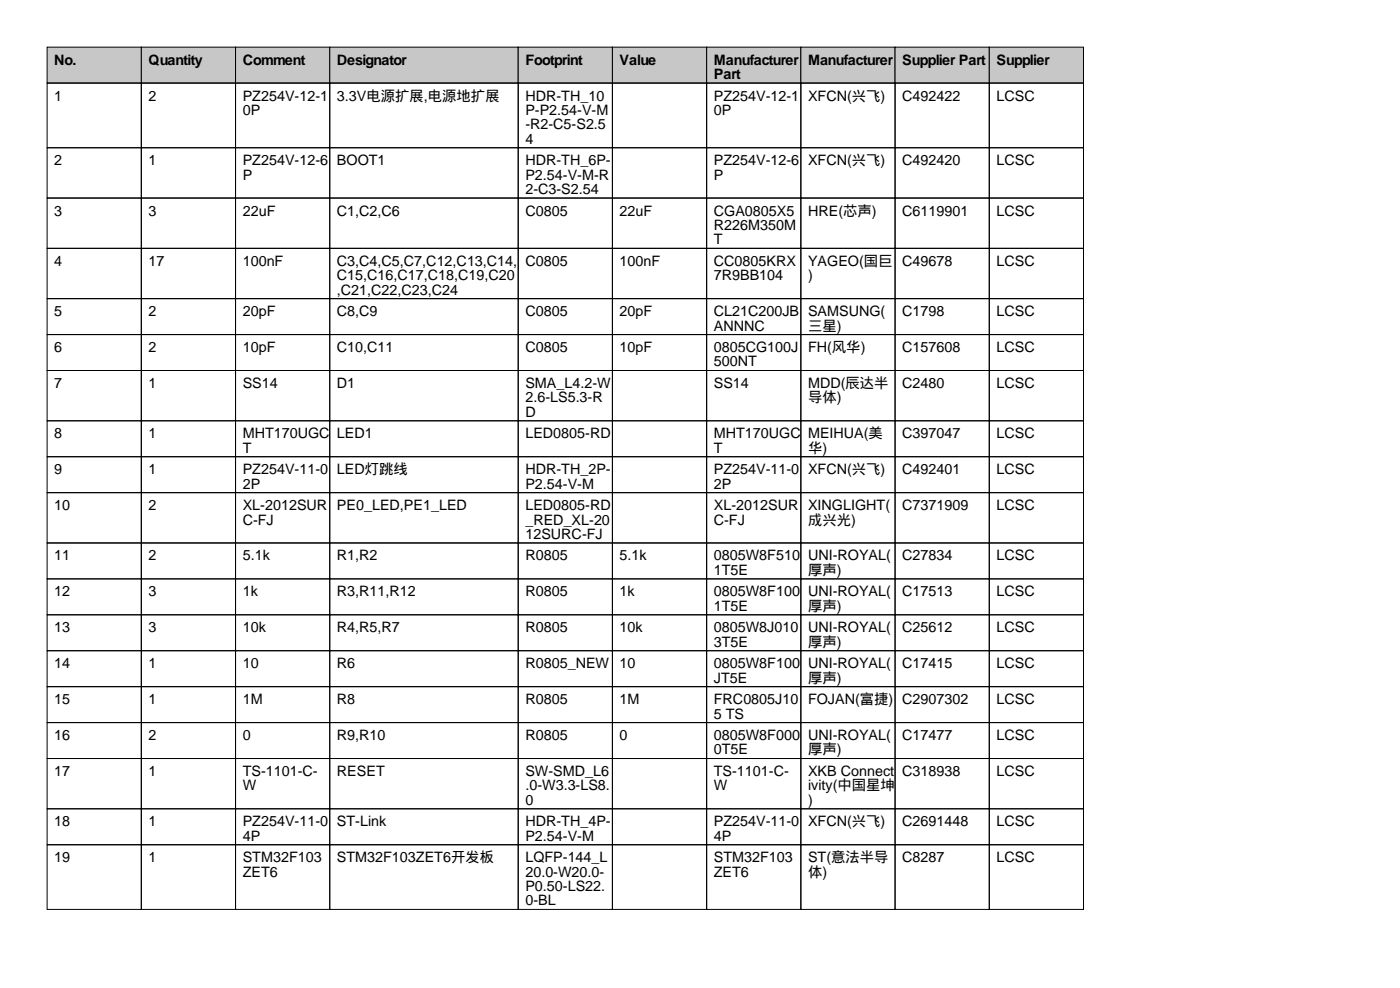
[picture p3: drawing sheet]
<svg xmlns="http://www.w3.org/2000/svg" width="297mm" height="210mm" viewBox="0 0 297 210" stroke-linecap="round" stroke-linejoin="round" font-family="sans-serif">
<defs><g id="words">
<g font-size="3">
<text x="11.5" y="13.7">No.</text>
<text x="31.5" y="13.7">Quantity</text>
<text x="51.5" y="13.7">Comment</text>
<text x="71.5" y="13.7">Designator</text>
<text x="111.5" y="13.7">Footprint</text>
<text x="131.5" y="13.7">Value</text>
<text x="151.5" y="13.7">Manufacturer</text>
<text x="151.5" y="16.8">Part</text>
<text x="171.5" y="13.7">Manufacturer</text>
<text x="191.5" y="13.7">Supplier Part</text>
<text x="211.5" y="13.7">Supplier</text>
<text x="11.5" y="21.3">1</text>
<text x="31.5" y="21.3">2</text>
<text x="51.5" y="21.3">PZ254V-12-1</text>
<text x="71.5" y="21.3">3.3V电源扩展,电源地扩展</text>
<text x="111.5" y="21.3">HDR-TH_10</text>
<text x="151.5" y="21.3">PZ254V-12-1</text>
<text x="171.5" y="21.3">XFCN(兴飞)</text>
<text x="191.5" y="21.3">C492422</text>
<text x="211.5" y="21.3">LCSC</text>
<text x="51.5" y="24.4">0P</text>
<text x="111.5" y="24.4">P-P2.54-V-M</text>
<text x="111.5" y="27.4">-R2-C5-S2.5</text>
<text x="151.5" y="24.4">0P</text>
<text x="11.5" y="35.1">2</text>
<text x="31.5" y="35.1">1</text>
<text x="51.5" y="35.1">PZ254V-12-6</text>
<text x="71.5" y="35.1">BOOT1</text>
<text x="111.5" y="30.5">4</text>
<text x="111.5" y="35.1">HDR-TH_6P-</text>
<text x="151.5" y="35.1">PZ254V-12-6</text>
<text x="171.5" y="35.1">XFCN(兴飞)</text>
<text x="191.5" y="35.1">C492420</text>
<text x="211.5" y="35.1">LCSC</text>
<text x="51.5" y="38.1">P</text>
<text x="111.5" y="38.1">P2.54-V-M-R</text>
<text x="111.5" y="41.2">2-C3-S2.54</text>
<text x="151.5" y="38.1">P</text>
<text x="11.5" y="45.7">3</text>
<text x="31.5" y="45.7">3</text>
<text x="51.5" y="45.7">22uF</text>
<text x="71.5" y="45.7">C1,C2,C6</text>
<text x="111.5" y="45.7">C0805</text>
<text x="131.5" y="45.7">22uF</text>
<text x="151.5" y="45.7">CGA0805X5</text>
<text x="171.5" y="45.7">HRE(芯声)</text>
<text x="191.5" y="45.7">C6119901</text>
<text x="211.5" y="45.7">LCSC</text>
<text x="151.5" y="48.8">R226M350M</text>
<text x="151.5" y="51.8">T</text>
<text x="11.5" y="56.4">4</text>
<text x="31.5" y="56.4">17</text>
<text x="51.5" y="56.4">100nF</text>
<text x="71.5" y="56.4">C3,C4,C5,C7,C12,C13,C14,</text>
<text x="71.5" y="59.4">C15,C16,C17,C18,C19,C20</text>
<text x="111.5" y="56.4">C0805</text>
<text x="131.5" y="56.4">100nF</text>
<text x="151.5" y="56.4">CC0805KRX</text>
<text x="151.5" y="59.4">7R9BB104</text>
<text x="171.5" y="56.4">YAGEO(国巨</text>
<text x="171.5" y="59.4">)</text>
<text x="191.5" y="56.4">C49678</text>
<text x="211.5" y="56.4">LCSC</text>
<text x="71.5" y="62.5">,C21,C22,C23,C24</text>
<text x="11.5" y="67.1">5</text>
<text x="31.5" y="67.1">2</text>
<text x="51.5" y="67.1">20pF</text>
<text x="71.5" y="67.1">C8,C9</text>
<text x="111.5" y="67.1">C0805</text>
<text x="131.5" y="67.1">20pF</text>
<text x="151.5" y="67.1">CL21C200JB</text>
<text x="151.5" y="70.1">ANNNC</text>
<text x="171.5" y="67.1">SAMSUNG(</text>
<text x="171.5" y="70.1">三星)</text>
<text x="191.5" y="67.1">C1798</text>
<text x="211.5" y="67.1">LCSC</text>
<text x="11.5" y="74.7">6</text>
<text x="31.5" y="74.7">2</text>
<text x="51.5" y="74.7">10pF</text>
<text x="71.5" y="74.7">C10,C11</text>
<text x="111.5" y="74.7">C0805</text>
<text x="131.5" y="74.7">10pF</text>
<text x="151.5" y="74.7">0805CG100J</text>
<text x="151.5" y="77.7">500NT</text>
<text x="171.5" y="74.7">FH(风华)</text>
<text x="191.5" y="74.7">C157608</text>
<text x="211.5" y="74.7">LCSC</text>
<text x="11.5" y="82.3">7</text>
<text x="31.5" y="82.3">1</text>
<text x="51.5" y="82.3">SS14</text>
<text x="71.5" y="82.3">D1</text>
<text x="111.5" y="82.3">SMA_L4.2-W</text>
<text x="151.5" y="82.3">SS14</text>
<text x="171.5" y="82.3">MDD(辰达半</text>
<text x="191.5" y="82.3">C2480</text>
<text x="211.5" y="82.3">LCSC</text>
<text x="111.5" y="85.3">2.6-LS5.3-R</text>
<text x="111.5" y="88.4">D</text>
<text x="171.5" y="85.3">导体)</text>
<text x="11.5" y="93">8</text>
<text x="31.5" y="93">1</text>
<text x="51.5" y="93">MHT170UGC</text>
<text x="71.5" y="93">LED1</text>
<text x="111.5" y="93">LED0805-RD</text>
<text x="151.5" y="93">MHT170UGC</text>
<text x="171.5" y="93">MEIHUA(美</text>
<text x="191.5" y="93">C397047</text>
<text x="211.5" y="93">LCSC</text>
<text x="11.5" y="100.6">9</text>
<text x="31.5" y="100.6">1</text>
<text x="51.5" y="96">T</text>
<text x="51.5" y="100.6">PZ254V-11-0</text>
<text x="71.5" y="100.6">LED灯跳线</text>
<text x="111.5" y="100.6">HDR-TH_2P-</text>
<text x="151.5" y="96">T</text>
<text x="151.5" y="100.6">PZ254V-11-0</text>
<text x="171.5" y="96">华)</text>
<text x="171.5" y="100.6">XFCN(兴飞)</text>
<text x="191.5" y="100.6">C492401</text>
<text x="211.5" y="100.6">LCSC</text>
<text x="51.5" y="103.6">2P</text>
<text x="111.5" y="103.6">P2.54-V-M</text>
<text x="151.5" y="103.6">2P</text>
<text x="11.5" y="108.2">10</text>
<text x="31.5" y="108.2">2</text>
<text x="51.5" y="108.2">XL-2012SUR</text>
<text x="51.5" y="111.3">C-FJ</text>
<text x="71.5" y="108.2">PE0_LED,PE1_LED</text>
<text x="111.5" y="108.2">LED0805-RD</text>
<text x="111.5" y="111.3">_RED_XL-20</text>
<text x="151.5" y="108.2">XL-2012SUR</text>
<text x="151.5" y="111.3">C-FJ</text>
<text x="171.5" y="108.2">XINGLIGHT(</text>
<text x="171.5" y="111.3">成兴光)</text>
<text x="191.5" y="108.2">C7371909</text>
<text x="211.5" y="108.2">LCSC</text>
<text x="11.5" y="118.9">11</text>
<text x="31.5" y="118.9">2</text>
<text x="51.5" y="118.9">5.1k</text>
<text x="71.5" y="118.9">R1,R2</text>
<text x="111.5" y="114.3">12SURC-FJ</text>
<text x="111.5" y="118.9">R0805</text>
<text x="131.5" y="118.9">5.1k</text>
<text x="151.5" y="118.9">0805W8F510</text>
<text x="171.5" y="118.9">UNI-ROYAL(</text>
<text x="191.5" y="118.9">C27834</text>
<text x="211.5" y="118.9">LCSC</text>
<text x="151.5" y="121.9">1T5E</text>
<text x="171.5" y="121.9">厚声)</text>
<text x="11.5" y="126.5">12</text>
<text x="31.5" y="126.5">3</text>
<text x="51.5" y="126.5">1k</text>
<text x="71.5" y="126.5">R3,R11,R12</text>
<text x="111.5" y="126.5">R0805</text>
<text x="131.5" y="126.5">1k</text>
<text x="151.5" y="126.5">0805W8F100</text>
<text x="151.5" y="129.5">1T5E</text>
<text x="171.5" y="126.5">UNI-ROYAL(</text>
<text x="171.5" y="129.5">厚声)</text>
<text x="191.5" y="126.5">C17513</text>
<text x="211.5" y="126.5">LCSC</text>
<text x="11.5" y="134.1">13</text>
<text x="31.5" y="134.1">3</text>
<text x="51.5" y="134.1">10k</text>
<text x="71.5" y="134.1">R4,R5,R7</text>
<text x="111.5" y="134.1">R0805</text>
<text x="131.5" y="134.1">10k</text>
<text x="151.5" y="134.1">0805W8J010</text>
<text x="151.5" y="137.2">3T5E</text>
<text x="171.5" y="134.1">UNI-ROYAL(</text>
<text x="171.5" y="137.2">厚声)</text>
<text x="191.5" y="134.1">C25612</text>
<text x="211.5" y="134.1">LCSC</text>
<text x="11.5" y="141.7">14</text>
<text x="31.5" y="141.7">1</text>
<text x="51.5" y="141.7">10</text>
<text x="71.5" y="141.7">R6</text>
<text x="111.5" y="141.7">R0805_NEW</text>
<text x="131.5" y="141.7">10</text>
<text x="151.5" y="141.7">0805W8F100</text>
<text x="171.5" y="141.7">UNI-ROYAL(</text>
<text x="191.5" y="141.7">C17415</text>
<text x="211.5" y="141.7">LCSC</text>
<text x="11.5" y="149.4">15</text>
<text x="31.5" y="149.4">1</text>
<text x="51.5" y="149.4">1M</text>
<text x="71.5" y="149.4">R8</text>
<text x="111.5" y="149.4">R0805</text>
<text x="131.5" y="149.4">1M</text>
<text x="151.5" y="144.8">JT5E</text>
<text x="151.5" y="149.4">FRC0805J10</text>
<text x="171.5" y="144.8">厚声)</text>
<text x="171.5" y="149.4">FOJAN(富捷)</text>
<text x="191.5" y="149.4">C2907302</text>
<text x="211.5" y="149.4">LCSC</text>
<text x="151.5" y="152.4">5 TS</text>
<text x="11.5" y="157">16</text>
<text x="31.5" y="157">2</text>
<text x="51.5" y="157">0</text>
<text x="71.5" y="157">R9,R10</text>
<text x="111.5" y="157">R0805</text>
<text x="131.5" y="157">0</text>
<text x="151.5" y="157">0805W8F000</text>
<text x="151.5" y="160">0T5E</text>
<text x="171.5" y="157">UNI-ROYAL(</text>
<text x="171.5" y="160">厚声)</text>
<text x="191.5" y="157">C17477</text>
<text x="211.5" y="157">LCSC</text>
<text x="11.5" y="164.6">17</text>
<text x="31.5" y="164.6">1</text>
<text x="51.5" y="164.6">TS-1101-C-</text>
<text x="51.5" y="167.6">W</text>
<text x="71.5" y="164.6">RESET</text>
<text x="111.5" y="164.6">SW-SMD_L6</text>
<text x="111.5" y="167.6">.0-W3.3-LS8.</text>
<text x="151.5" y="164.6">TS-1101-C-</text>
<text x="151.5" y="167.6">W</text>
<text x="171.5" y="164.6">XKB Connect</text>
<text x="171.5" y="167.6">ivity(中国星坤</text>
<text x="191.5" y="164.6">C318938</text>
<text x="211.5" y="164.6">LCSC</text>
<text x="111.5" y="170.7">0</text>
<text x="171.5" y="170.7">)</text>
<text x="11.5" y="175.3">18</text>
<text x="31.5" y="175.3">1</text>
<text x="51.5" y="175.3">PZ254V-11-0</text>
<text x="51.5" y="178.3">4P</text>
<text x="71.5" y="175.3">ST-Link</text>
<text x="111.5" y="175.3">HDR-TH_4P-</text>
<text x="111.5" y="178.3">P2.54-V-M</text>
<text x="151.5" y="175.3">PZ254V-11-0</text>
<text x="151.5" y="178.3">4P</text>
<text x="171.5" y="175.3">XFCN(兴飞)</text>
<text x="191.5" y="175.3">C2691448</text>
<text x="211.5" y="175.3">LCSC</text>
<text x="11.5" y="182.9">19</text>
<text x="31.5" y="182.9">1</text>
<text x="51.5" y="182.9">STM32F103</text>
<text x="51.5" y="185.9">ZET6</text>
<text x="71.5" y="182.9">STM32F103ZET6开发板</text>
<text x="111.5" y="182.9">LQFP-144_L</text>
<text x="111.5" y="185.9">20.0-W20.0-</text>
<text x="151.5" y="182.9">STM32F103</text>
<text x="151.5" y="185.9">ZET6</text>
<text x="171.5" y="182.9">ST(意法半导</text>
<text x="171.5" y="185.9">体)</text>
<text x="191.5" y="182.9">C8287</text>
<text x="211.5" y="182.9">LCSC</text>
<text x="111.5" y="189">P0.50-LS22.</text>
<text x="111.5" y="192">0-BL</text>
</g>
</g></defs>
<g fill="#c7c7c7" stroke="#000" stroke-width=".21">
<path d="M10 10h20v7.6h-20z"/>
<path d="M30 10h20v7.6h-20z"/>
<path d="M50 10h20v7.6h-20z"/>
<path d="M70 10h40v7.6h-40z"/>
<path d="M110 10h20v7.6h-20z"/>
<path d="M130 10h20v7.6h-20z"/>
<path d="M150 10h20v7.6h-20z"/>
<path d="M170 10h20v7.6h-20z"/>
<path d="M190 10h20v7.6h-20z"/>
<path d="M210 10h20v7.6h-20z"/>
</g>
<g fill="none" stroke="#000" stroke-width=".21">
<path d="M10 17.6h20v13.7h-20zM30 17.6h20v13.7h-20zM50 17.6h20v13.7h-20zM70 17.6h40v13.7h-40zM110 17.6h20v13.7h-20zM130 17.6h20v13.7h-20zM150 17.6h20v13.7h-20zM170 17.6h20v13.7h-20zM190 17.6h20v13.7h-20zM210 17.6h20v13.7h-20zM10 31.3h20v10.7h-20zM30 31.3h20v10.7h-20z"/>
<path d="M50 31.3h20v10.7h-20zM70 31.3h40v10.7h-40zM110 31.3h20v10.7h-20zM130 31.3h20v10.7h-20zM150 31.3h20v10.7h-20zM170 31.3h20v10.7h-20zM190 31.3h20v10.7h-20zM210 31.3h20v10.7h-20zM10 42h20v10.7h-20zM10 52.7h20v10.6h-20zM30 42h20v10.7h-20zM30 52.7h20v10.6h-20z"/>
<path d="M50 42h20v10.7h-20zM50 52.7h20v10.6h-20zM70 42h40v10.7h-40zM70 52.7h40v10.6h-40zM110 42h20v10.7h-20zM110 52.7h20v10.6h-20zM130 42h20v10.7h-20zM130 52.7h20v10.6h-20zM150 42h20v10.7h-20zM150 52.7h20v10.6h-20zM170 42h20v10.7h-20zM170 52.7h20v10.6h-20z"/>
<path d="M190 42h20v10.7h-20zM190 52.7h20v10.6h-20zM210 42h20v10.7h-20zM210 52.7h20v10.6h-20zM10 63.3h20v7.7h-20zM10 71h20v7.6h-20zM10 78.6h20v10.6h-20zM30 63.3h20v7.7h-20zM30 71h20v7.6h-20zM30 78.6h20v10.6h-20zM50 63.3h20v7.7h-20zM50 71h20v7.6h-20z"/>
<path d="M50 78.6h20v10.6h-20zM70 63.3h40v7.7h-40zM70 71h40v7.6h-40zM70 78.6h40v10.6h-40zM110 63.3h20v7.7h-20zM110 71h20v7.6h-20zM110 78.6h20v10.6h-20zM130 63.3h20v7.7h-20zM130 71h20v7.6h-20zM130 78.6h20v10.6h-20zM150 63.3h20v7.7h-20zM150 71h20v7.6h-20z"/>
<path d="M150 78.6h20v10.6h-20zM170 63.3h20v7.7h-20zM170 71h20v7.6h-20zM170 78.6h20v10.6h-20zM190 63.3h20v7.7h-20zM190 71h20v7.6h-20zM190 78.6h20v10.6h-20zM210 63.3h20v7.7h-20zM210 71h20v7.6h-20zM210 78.6h20v10.6h-20zM10 89.2h20v7.7h-20zM10 96.9h20v7.6h-20z"/>
<path d="M30 89.2h20v7.7h-20zM30 96.9h20v7.6h-20zM50 89.2h20v7.7h-20zM50 96.9h20v7.6h-20zM70 89.2h40v7.7h-40zM70 96.9h40v7.6h-40zM110 89.2h20v7.7h-20zM110 96.9h20v7.6h-20zM130 89.2h20v7.7h-20zM130 96.9h20v7.6h-20zM150 89.2h20v7.7h-20zM150 96.9h20v7.6h-20z"/>
<path d="M170 89.2h20v7.7h-20zM170 96.9h20v7.6h-20zM190 89.2h20v7.7h-20zM190 96.9h20v7.6h-20zM210 89.2h20v7.7h-20zM210 96.9h20v7.6h-20zM10 104.5h20v10.7h-20zM10 115.2h20v7.6h-20zM30 104.5h20v10.7h-20zM30 115.2h20v7.6h-20zM50 104.5h20v10.7h-20zM50 115.2h20v7.6h-20z"/>
<path d="M70 104.5h40v10.7h-40zM70 115.2h40v7.6h-40zM110 104.5h20v10.7h-20zM110 115.2h20v7.6h-20zM130 104.5h20v10.7h-20zM130 115.2h20v7.6h-20zM150 104.5h20v10.7h-20zM150 115.2h20v7.6h-20zM170 104.5h20v10.7h-20zM170 115.2h20v7.6h-20zM190 104.5h20v10.7h-20zM190 115.2h20v7.6h-20z"/>
<path d="M210 104.5h20v10.7h-20zM210 115.2h20v7.6h-20zM10 122.8h20v7.6h-20zM10 130.4h20v7.6h-20zM10 138h20v7.6h-20zM30 122.8h20v7.6h-20zM30 130.4h20v7.6h-20zM30 138h20v7.6h-20zM50 122.8h20v7.6h-20zM50 130.4h20v7.6h-20zM50 138h20v7.6h-20zM70 122.8h40v7.6h-40z"/>
<path d="M70 130.4h40v7.6h-40zM70 138h40v7.6h-40zM110 122.8h20v7.6h-20zM110 130.4h20v7.6h-20zM110 138h20v7.6h-20zM130 122.8h20v7.6h-20zM130 130.4h20v7.6h-20zM130 138h20v7.6h-20zM150 122.8h20v7.6h-20zM150 130.4h20v7.6h-20zM150 138h20v7.6h-20zM170 122.8h20v7.6h-20z"/>
<path d="M170 130.4h20v7.6h-20zM170 138h20v7.6h-20zM190 122.8h20v7.6h-20zM190 130.4h20v7.6h-20zM190 138h20v7.6h-20zM210 122.8h20v7.6h-20zM210 130.4h20v7.6h-20zM210 138h20v7.6h-20zM10 145.6h20v7.7h-20zM10 153.3h20v7.6h-20zM30 145.6h20v7.7h-20zM30 153.3h20v7.6h-20z"/>
<path d="M50 145.6h20v7.7h-20zM50 153.3h20v7.6h-20zM70 145.6h40v7.7h-40zM70 153.3h40v7.6h-40zM110 145.6h20v7.7h-20zM110 153.3h20v7.6h-20zM130 145.6h20v7.7h-20zM130 153.3h20v7.6h-20zM150 145.6h20v7.7h-20zM150 153.3h20v7.6h-20zM170 145.6h20v7.7h-20zM170 153.3h20v7.6h-20z"/>
<path d="M190 145.6h20v7.7h-20zM190 153.3h20v7.6h-20zM210 145.6h20v7.7h-20zM210 153.3h20v7.6h-20zM10 160.9h20v10.6h-20zM10 171.5h20v7.7h-20zM10 179.2h20v13.7h-20zM30 160.9h20v10.6h-20zM30 171.5h20v7.7h-20zM30 179.2h20v13.7h-20zM50 160.9h20v10.6h-20zM50 171.5h20v7.7h-20z"/>
<path d="M50 179.2h20v13.7h-20zM70 160.9h40v10.6h-40zM70 171.5h40v7.7h-40zM70 179.2h40v13.7h-40zM110 160.9h20v10.6h-20zM110 171.5h20v7.7h-20zM110 179.2h20v13.7h-20zM130 160.9h20v10.6h-20zM130 171.5h20v7.7h-20zM130 179.2h20v13.7h-20zM150 160.9h20v10.6h-20zM150 171.5h20v7.7h-20z"/>
<path d="M150 179.2h20v13.7h-20zM170 160.9h20v10.6h-20zM170 171.5h20v7.7h-20zM170 179.2h20v13.7h-20zM190 160.9h20v10.6h-20zM190 171.5h20v7.7h-20zM190 179.2h20v13.7h-20zM210 160.9h20v10.6h-20zM210 171.5h20v7.7h-20zM210 179.2h20v13.7h-20z"/>
</g>
<use href="#words"/>
</svg>
